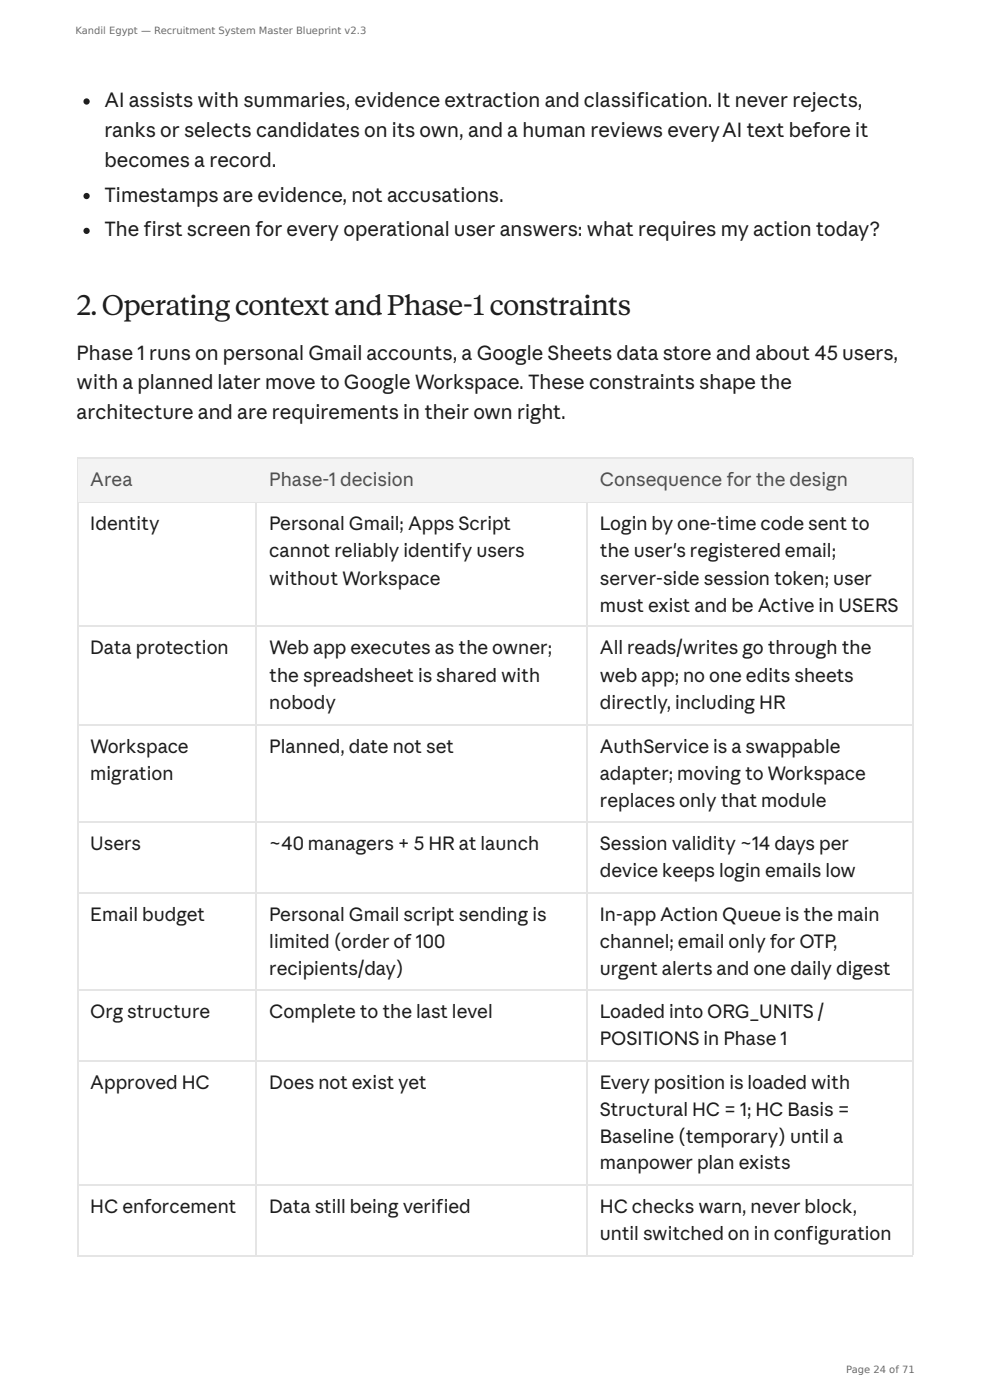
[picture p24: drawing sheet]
<svg xmlns="http://www.w3.org/2000/svg" width="210mm" height="297mm" viewBox="0 0 210 297" stroke-linecap="round" stroke-linejoin="round" font-family="sans-serif">
<defs><g id="words">
<text font-size="5.8" fill="#1f1e1d" x="16.3" y="66.9">2.OperatingcontextandPhase-1constraints</text>
<g font-size="4.2" fill="#1f1e1d">
<text x="22.2" y="22.7">AI assists with summaries, evidence extraction and classification. It never rejects,</text>
<text x="22.2" y="29.1">ranks or selects candidates on its own, and a human reviews everyAI text before it</text>
<text x="22.2" y="35.4">becomes a record.</text>
<text x="22.2" y="42.8">Timestamps are evidence, not accusations.</text>
<text x="22.2" y="50.2">The first screen for every operational user answers: what requires my action today?</text>
<text x="16.3" y="76.4">Phase 1 runs on personal Gmail accounts, a Google Sheets data store and about 45 users,</text>
<text x="16.3" y="82.7">with a planned later move to Google Workspace. These constraints shape the</text>
<text x="16.3" y="89.1">architecture and are requirements in their own right.</text>
</g>
<g font-size="4" fill="#52514e">
<text x="19.2" y="103.3">Area</text>
<text x="57.2" y="103.3">Phase-1 decision</text>
<text x="127.4" y="103.3">Consequence for the design</text>
</g>
<g font-size="4" fill="#1f1e1d">
<text x="19.2" y="112.6">Identity</text>
<text x="57.2" y="112.6">Personal Gmail; Apps Script</text>
<text x="127.4" y="112.6">Login by one-time code sent to</text>
<text x="57.2" y="118.4">cannot reliably identify users</text>
<text x="127.4" y="118.4">the user's registered email;</text>
<text x="57.2" y="124.2">without Workspace</text>
<text x="127.4" y="124.2">server-side session token; user</text>
<text x="127.4" y="130">must exist and be Active in USERS</text>
<text x="19.2" y="139">Data protection</text>
<text x="57.2" y="139">Web app executes as the owner;</text>
<text x="127.4" y="139">All reads/writes go through the</text>
<text x="57.2" y="144.8">the spreadsheet is shared with</text>
<text x="127.4" y="144.8">web app; no one edits sheets</text>
<text x="57.2" y="150.6">nobody</text>
<text x="127.4" y="150.6">directly, including HR</text>
<text x="19.2" y="159.9">Workspace</text>
<text x="57.2" y="159.9">Planned, date not set</text>
<text x="127.4" y="159.9">AuthService is a swappable</text>
<text x="19.2" y="165.7">migration</text>
<text x="127.4" y="165.7">adapter; moving to Workspace</text>
<text x="127.4" y="171.5">replaces only that module</text>
<text x="19.2" y="180.5">Users</text>
<text x="57.2" y="180.5">~40 managers + 5 HR at launch</text>
<text x="127.4" y="180.5">Session validity ~14 days per</text>
<text x="127.4" y="186.3">device keeps login emails low</text>
<text x="19.2" y="195.5">Email budget</text>
<text x="57.2" y="195.5">Personal Gmail script sending is</text>
<text x="127.4" y="195.5">In-app Action Queue is the main</text>
<text x="57.2" y="201.3">limited (order of 100</text>
<text x="127.4" y="201.3">channel; email only for OTP,</text>
<text x="57.2" y="207.2">recipients/day)</text>
<text x="127.4" y="207.2">urgent alerts and one daily digest</text>
<text x="19.2" y="216.1">Org structure</text>
<text x="57.2" y="216.1">Complete to the last level</text>
<text x="127.4" y="216.1">Loaded into ORG_UNITS /</text>
<text x="127.4" y="221.9">POSITIONS in Phase 1</text>
<text x="19.2" y="231.2">Approved HC</text>
<text x="57.2" y="231.2">Does not exist yet</text>
<text x="127.4" y="231.2">Every position is loaded with</text>
<text x="127.4" y="237">Structural HC = 1; HC Basis =</text>
<text x="127.4" y="242.8">Baseline (temporary) until a</text>
<text x="127.4" y="248.4">manpower plan exists</text>
<text x="19.2" y="257.6">HC enforcement</text>
<text x="57.2" y="257.6">Data still being verified</text>
<text x="127.4" y="257.6">HC checks warn, never block,</text>
<text x="127.4" y="263.4">until switched on in configuration</text>
</g>
<g font-size="2.1" fill="#6b6b6b">
<text x="16" y="7.1">Kandil Egypt — Recruitment System Master Blueprint v2.3</text>
<text x="179.7" y="291.6">Page 24 of 71</text>
</g>
</g></defs>
<g fill="#1f1e1d">
<circle cx="18.4" cy="21.6" r=".66"/>
<circle cx="18.4" cy="41.6" r=".66"/>
<circle cx="18.4" cy="49" r=".66"/>
</g>
<g fill="none" stroke="#e8e5dc" stroke-width=".26">
<path d="M16.4 97.4h177.5M16.5 97.2v169.4M54.3 97.2v169.4M124.6 97.2v169.4M193.8 97.2v169.4M16.4 106.6h177.5M16.4 133h177.5M16.4 153.9h177.5M16.4 174.5h177.5M16.4 189.6h177.5M16.4 210.2h177.5M16.4 225.2h177.5"/>
<path d="M16.4 251.7h177.5M16.4 266.7h177.5"/>
</g>
<path d="M16.4 277.4h.3z" fill="#e8e5dc"/>
<path d="M16.4 277.4h38" fill="none" stroke="#e8e5dc" stroke-width=".21"/>
<path d="M54.2 277.4h.2z" fill="#e8e5dc"/>
<path d="M54.4 277.4h70.3" fill="none" stroke="#e8e5dc" stroke-width=".21"/>
<path d="M124.5 277.4h.2z" fill="#e8e5dc"/>
<path d="M124.7 277.4h69.2" fill="none" stroke="#e8e5dc" stroke-width=".21"/>
<path d="M193.7 277.4h.2z" fill="#e8e5dc"/>
<g fill="#f5f3ed">
<path d="M16.6 97.5h37.6v9h-37.6z"/>
<path d="M54.4 97.5h70.1v9h-70.1z"/>
<path d="M124.7 97.5h69v9h-69z"/>
</g>
<use href="#words"/>
</svg>
